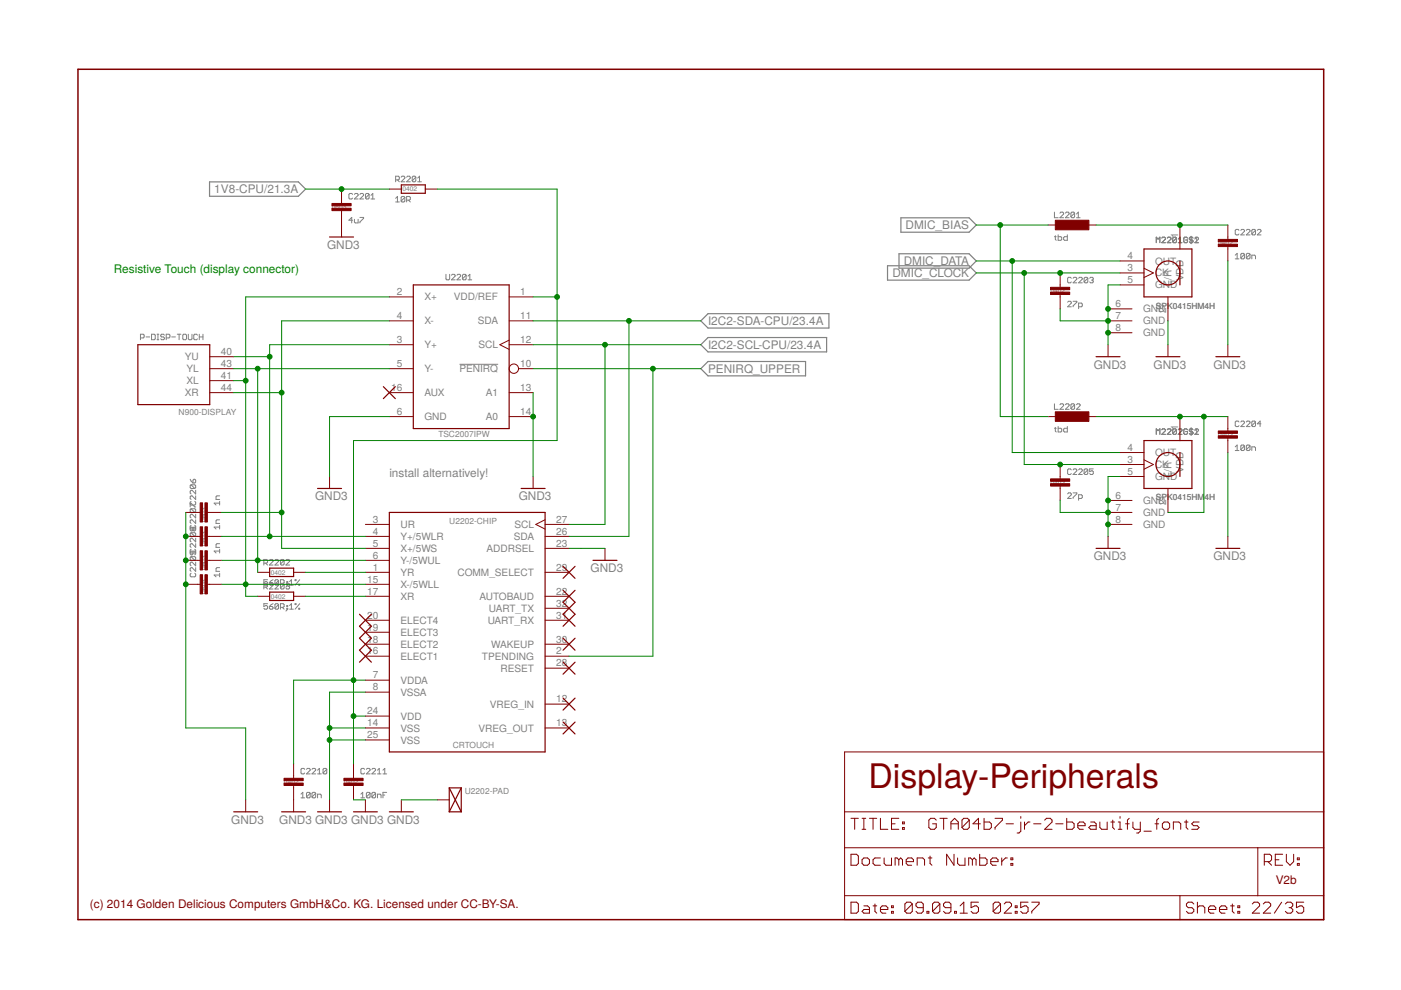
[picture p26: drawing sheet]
<svg xmlns="http://www.w3.org/2000/svg" width="297mm" height="210mm" viewBox="0 0 297 210" stroke-linecap="round" stroke-linejoin="round" font-family="sans-serif">
<defs><g id="words">
<text font-size="7.2" fill="#800000" x="184.1" y="167.1">Display-Peripherals</text>
<g font-size="2.5" fill="#808080">
<text x="45.4" y="41">1V8-CPU/21.3A</text>
<text x="69.4" y="52.8">GND3</text>
<text x="192" y="48.6">DMIC_BIAS</text>
<text x="189.2" y="58.8">DMIC_CLOCK</text>
<text x="191.6" y="56.2">DMIC_DATA</text>
<text x="150.1" y="68.9">I2C2-SDA-CPU/23.4A</text>
<text x="150.1" y="74">I2C2-SCL-CPU/23.4A</text>
<text x="150.1" y="79.1">PENIRQ_UPPER</text>
<text x="231.9" y="78.2">GND3</text>
<text x="244.6" y="78.2">GND3</text>
<text x="257.3" y="78.2">GND3</text>
<text x="82.6" y="101">install alternatively!</text>
<text x="66.8" y="106.1">GND3</text>
<text x="110" y="106.1">GND3</text>
<text x="231.9" y="118.8">GND3</text>
<text x="257.3" y="118.8">GND3</text>
<text x="125.2" y="121.3">GND3</text>
<text x="49" y="174.7">GND3</text>
<text x="59.2" y="174.7">GND3 GND3 GND3 GND3</text>
</g>
<text font-size="2.5" fill="#008000" x="24.1" y="57.9">Resistive Touch (display connector)</text>
<g font-size="2.5" fill="#800000">
<text x="270.5" y="187.4">V2b</text>
<text x="19.1" y="192.4">(c) 2014 Golden Delicious Computers GmbH&amp;Co. KG. Licensed under CC-BY-SA.</text>
</g>
<g font-size="2.1" fill="#808080">
<text x="249.8" y="50.4" transform="rotate(-90 249.8 50.4)">1</text>
<text x="239" y="55">4</text>
<text x="239" y="57.5">3</text>
<text x="244.9" y="56.1">OUT</text>
<text x="244.9" y="58.6">CK</text>
<text x="250.9" y="59.6" transform="rotate(-90 250.9 59.6)">VDD</text>
<text x="84.1" y="62.6">2</text>
<text x="90" y="63.7">X+</text>
<text x="96.2" y="63.7">VDD/REF</text>
<text x="110.3" y="62.6">1</text>
<text x="236.5" y="65.1">6</text>
<text x="239" y="60">5</text>
<text x="244.9" y="61.2">GND</text>
<text x="248.4" y="60.6" transform="rotate(-90 248.4 60.6)">L/R</text>
<text x="84.1" y="67.7">4</text>
<text x="90" y="68.8">X-</text>
<text x="101.3" y="68.8">SDA</text>
<text x="110.3" y="67.7">11</text>
<text x="236.5" y="67.7">7</text>
<text x="236.5" y="70.2">8</text>
<text x="242.3" y="66.2">GND</text>
<text x="242.3" y="68.8">GND</text>
<text x="242.3" y="71.3">GND</text>
<text x="247.3" y="66.5" transform="rotate(-90 247.3 66.5)">2</text>
<text x="39.2" y="76.4">YU</text>
<text x="46.8" y="77.8">43</text>
<text x="46.8" y="75.3">40</text>
<text x="84.1" y="72.7">3</text>
<text x="84.1" y="77.8">5</text>
<text x="90" y="73.9">Y+</text>
<text x="101.5" y="73.9">SCL</text>
<text x="110.3" y="72.7">12</text>
<text x="110.3" y="77.8">10</text>
<text x="39.5" y="81.5">XL</text>
<text x="39.5" y="78.9">YL</text>
<text x="46.8" y="80.4">41</text>
<text x="46.8" y="82.9">44</text>
<text x="82.9" y="82.9">16</text>
<text x="90" y="78.9">Y-</text>
<text x="97.4" y="78.9">PENIRQ</text>
<text x="110.3" y="82.9">13</text>
<text x="39.2" y="84">XR</text>
<text x="84.1" y="88">6</text>
<text x="90" y="84">AUX</text>
<text x="90" y="89.1">GND</text>
<text x="103" y="84">A1</text>
<text x="103" y="89.1">A0</text>
<text x="110.3" y="88">14</text>
<text x="239" y="95.6">4</text>
<text x="249.8" y="91.1" transform="rotate(-90 249.8 91.1)">1</text>
<text x="239" y="100.7">5</text>
<text x="239" y="98.1">3</text>
<text x="244.9" y="101.8">GND</text>
<text x="244.9" y="96.7">OUT</text>
<text x="244.9" y="99.3">CK</text>
<text x="248.4" y="101.2" transform="rotate(-90 248.4 101.2)">L/R</text>
<text x="250.9" y="100.3" transform="rotate(-90 250.9 100.3)">VDD</text>
<text x="236.5" y="105.8">6</text>
<text x="242.3" y="106.9">GND</text>
<text x="247.3" y="107.1" transform="rotate(-90 247.3 107.1)">2</text>
<text x="79" y="110.8">3</text>
<text x="79" y="113.4">4</text>
<text x="84.9" y="112">UR</text>
<text x="109.1" y="112">SCL</text>
<text x="117.9" y="113.4">26</text>
<text x="117.9" y="110.8">27</text>
<text x="236.5" y="108.3">7</text>
<text x="236.5" y="110.8">8</text>
<text x="242.3" y="109.4">GND</text>
<text x="242.3" y="112">GND</text>
<text x="79" y="118.5">6</text>
<text x="79" y="115.9">5</text>
<text x="84.9" y="114.5">Y+/5WLR</text>
<text x="84.9" y="119.6">Y-/5WUL</text>
<text x="84.9" y="117">X+/5WS</text>
<text x="103.2" y="117">ADDRSEL</text>
<text x="108.9" y="114.5">SDA</text>
<text x="117.9" y="115.9">23</text>
<text x="77.9" y="123.5">15</text>
<text x="79" y="121">1</text>
<text x="84.9" y="124.6">X-/5WLL</text>
<text x="84.9" y="122.1">YR</text>
<text x="97" y="122.1">COMM_SELECT</text>
<text x="117.9" y="121">29</text>
<text x="77.9" y="126.1">17</text>
<text x="77.9" y="131.1">20</text>
<text x="84.9" y="127.2">XR</text>
<text x="101.6" y="127.2">AUTOBAUD</text>
<text x="103.6" y="129.7">UART_TX</text>
<text x="117.9" y="126.1">22</text>
<text x="117.9" y="128.6">32</text>
<text x="117.9" y="131.1">31</text>
<text x="77.9" y="133.7">19</text>
<text x="77.9" y="136.2">18</text>
<text x="84.9" y="132.3">ELECT4</text>
<text x="84.9" y="134.8">ELECT3</text>
<text x="84.9" y="137.3">ELECT2</text>
<text x="103.4" y="132.3">UART_RX</text>
<text x="104.1" y="137.3">WAKEUP</text>
<text x="117.9" y="136.2">30</text>
<text x="77.9" y="138.8">16</text>
<text x="79" y="143.8">7</text>
<text x="84.9" y="139.9">ELECT1</text>
<text x="102.2" y="139.9">TPENDING</text>
<text x="106.1" y="142.4">RESET</text>
<text x="117.9" y="141.3">28</text>
<text x="117.9" y="138.8">2</text>
<text x="79" y="146.4">8</text>
<text x="84.9" y="145">VDDA</text>
<text x="84.9" y="147.5">VSSA</text>
<text x="117.9" y="148.9">12</text>
<text x="77.9" y="154">14</text>
<text x="77.9" y="151.5">24</text>
<text x="84.9" y="155.1">VSS</text>
<text x="84.9" y="152.6">VDD</text>
<text x="101.5" y="155.1">VREG_OUT</text>
<text x="103.9" y="150">VREG_IN</text>
<text x="117.9" y="154">13</text>
<text x="77.9" y="156.5">25</text>
<text x="84.9" y="157.7">VSS</text>
</g>
<g font-size="1.8" fill="#808080">
<text x="245.1" y="65.5">SPK0415HM4H</text>
<text x="37.9" y="88.1">N900-DISPLAY</text>
<text x="93" y="92.7">TSC2007IPW</text>
<text x="245.1" y="106.1">SPK0415HM</text>
<text x="255.4" y="106.1">4H</text>
<text x="95.3" y="111.2">U2202-CHIP</text>
<text x="96" y="158.7">CRTOUCH</text>
<text x="98.6" y="168.3">U2202-PAD</text>
</g>
<g font-size="1.4" fill="#808080">
<text x="85.4" y="40.6">0402</text>
<text x="70.4" y="44.4">0603</text>
<text x="258.3" y="52">0402</text>
<text x="222.7" y="62.2">0402</text>
<text x="258.3" y="92.7">0402</text>
<text x="222.7" y="102.8">0402</text>
<text x="43.7" y="110.7" transform="rotate(-90 43.7 110.7)">0603</text>
<text x="43.7" y="115.8" transform="rotate(-90 43.7 115.8)">0603</text>
<text x="43.7" y="125.9" transform="rotate(-90 43.7 125.9)">0603</text>
<text x="43.7" y="120.8" transform="rotate(-90 43.7 120.8)">0603</text>
<text x="57.4" y="121.9">0402</text>
<text x="57.4" y="126.9">0402</text>
<text x="60.2" y="166.3">0402</text>
<text x="72.9" y="166.3">0402</text>
</g>
</g></defs>
<g fill="none" stroke="#808080" stroke-width=".21">
<path d="M83.9 38.1h.6l.2-.1v-.4l-.2-.2h-.6v1.1M84.3 38.1l.4 .4M85 37.6l.2-.2h.4l.2 .2v.2l-.8 .7h.8M86.2 37.6l.2-.2h.4l.2 .2v.2l-.8 .7h.8M88.2 37.6l-.2-.2h-.4l-.2 .2v.7M88.2 37.6v.7l-.2 .2h-.4l-.2-.2M88.2 37.6l-.8 .7M88.6 38.5h.7M88.6 37.8l.3-.4v1.1M74.8 46.7h-.8l.6-.6v1.2M74.8 41.2l-.2-.2h-.4l-.2 .2v.8l.2 .2h.4l.2-.2M75.1 46.5v.6l.2 .2h.6v-.8"/>
<path d="M75.1 41.2l.2-.2h.4l.2 .2v.2l-.8 .8h.8M76.3 46.1h.8v.2l-.8 .8v.2M76.3 41.2l.2-.2h.4l.2 .2v.2l-.8 .8h.8M78.3 41.2l-.2-.2h-.4l-.2 .2v.8M78.3 41.2v.8l-.2 .2h-.4l-.2-.2M78.3 41.2l-.8 .8M78.7 42.2h.7M78.7 41.4l.3-.4v1.2M83.9 42.1l.4-.4v1.1M83.9 42.8h.8M85.8 41.8v.8l-.2 .2h-.4l-.2-.2M85.8 41.8l-.2-.1h-.4l-.2 .1v.8"/>
<path d="M85.8 41.8l-.8 .8M86.2 42.4h.6l.2-.2v-.4l-.2-.1h-.6v1.1M86.6 42.4l.4 .4M94.6 58.2v.9l.1 .2h.4l.2-.2v-.9M95.7 58.4l.2-.2h.4l.2 .2v.1l-.8 .8h.8M96.9 58.4l.2-.2h.4l.2 .2v.1l-.8 .8h.8M98.8 58.4v.7l-.2 .2h-.3l-.3-.2M98.8 58.4l-.2-.2h-.3l-.3 .2v.7M98.8 58.4l-.8 .7M99.2 59.3h.8M99.2 58.5l.4-.3v1.1M223.6 50.2h.3"/>
<path d="M223.6 45v1.2h.7M223.8 50v.8l.1 .1M224.3 49.8v1.1h.6l.2-.1v-.4l-.2-.2h-.6M224.7 45.2l.2-.2h.4l.2 .2v.2l-.8 .8h.8M225.9 45.2l.2-.2h.4l.2 .2v.2l-.8 .8h.8M226.3 49.8v1.1h-.6l-.2-.1v-.4l.2-.2h.6M227.1 59l-.2-.2h-.4l-.1 .2v.8l.1 .2h.4l.2-.2M227.5 59l.2-.2h.4l.2 .2v.2l-.8 .8h.8M227.8 45.2v.8l-.2 .2h-.3l-.2-.2M227.8 45.2l-.2-.2h-.3l-.2 .2v.8M227.8 45.2l-.7 .8M228.2 46.2h.8"/>
<path d="M228.2 45.4l.4-.4v1.2M228.7 59l.2-.2h.4l.2 .2v.2l-.8 .8h.8M230.6 59v.8l-.2 .2h-.3l-.3-.2M230.6 59l-.2-.2h-.3l-.3 .2v.8M230.6 59l-.8 .8M231 59l.2-.2h.4l.2 .2-.2 .4M231.4 59.4h.2M231.6 59.4l.2 .2-.2 .4h-.4l-.2-.2M245.2 51.5v-1.2l.3 .4 .4-.4v1.2M246.3 50.5l.2-.2h.4l.2 .2v.2l-.8 .8h.8M247.5 50.5l.2-.2h.4l.2 .2v.2l-.8 .8h.8M249.4 50.5v.8l-.2 .2h-.4l-.2-.2"/>
<path d="M249.4 50.5l-.2-.2h-.4l-.2 .2v.8M249.4 50.5l-.8 .8M249.8 51.5h.8M249.8 50.7l.4-.4v1.2M251.8 50.5l-.2-.2h-.4l-.2 .2v.8l.2 .2h.4l.2-.2v-.4h-.4M252.5 50.1v1.6M252.9 50.5l-.1-.2h-.5l-.1 .4 .1 .2h.5l.1 .4-.1 .2h-.5l-.1-.2M253.3 50.5l.2-.2h.4l.2 .2v.2l-.8 .8h.8M253.3 50.7l.4-.4v1.2M261.9 54.1l.4-.4v1.2M261.9 54.9h.8M262.7 48.8l-.2-.2h-.4l-.2 .2v.8l.2 .2h.4l.2-.2"/>
<path d="M263.1 48.8l.2-.2h.4l.1 .2v.2l-.7 .8h.7M263.8 53.9v.8l-.1 .2h-.4l-.2-.2M263.8 53.9l-.1-.2h-.4l-.2 .2v.8M263.8 53.9l-.7 .8M264.2 48.8l.2-.2h.4l.2 .2v.2l-.8 .8h.8M265 53.9v.8l-.2 .2h-.4l-.2-.2M265 53.9l-.2-.2h-.4l-.2 .2v.8M265 53.9l-.8 .8M265.4 54.9v-.8h.6l.2 .2v.6M266.2 48.8l-.2-.2h-.4l-.2 .2v.8M266.2 48.8v.8l-.2 .2h-.4l-.2-.2M266.2 48.8l-.8 .8"/>
<path d="M266.6 48.8l.2-.2h.4l.2 .2v.2l-.8 .8h.8M29.8 71.6h.6l.2-.2v-.3l-.2-.2h-.6v1.1M31 71.4h.7M32.1 70.9h.6l.2 .2v.7l-.2 .2h-.6zM33.3 70.9h.4M33.3 72h.4M33.5 70.9v1.1M34.9 71.1l-.3-.2h-.3l-.2 .2 .2 .3h.3l.3 .2-.3 .4h-.3l-.2-.2M35.2 71.6h.6l.2-.2v-.3l-.2-.2h-.6v1.1M36.4 71.4h.8M37.6 70.9h.8M38 70.9v1.1"/>
<path d="M38.8 71.1l.1-.2h.4l.2 .2v.7l-.2 .2h-.4l-.1-.2zM39.9 70.9v.9l.2 .2h.4l.2-.2v-.9M41.9 71.1l-.2-.2h-.4l-.2 .2v.7l.2 .2h.4l.2-.2M42.2 71.4h.8M42.2 70.9v1.1M43 70.9v1.1M97.4 77.2h8.2M226.4 64.1l.1-.2h.4l.2 .2v.2l-.7 .7h.7M227.5 63.9h.8v.2l-.8 .8v.1M228.7 65h.6l.2-.1v-.4l-.2-.2h-.6v1.1M223.6 90.8h.3M223.6 85.6v1.2h.7"/>
<path d="M223.8 90.6v.8l.1 .2M224.3 90.4v1.2h.6l.2-.2v-.4l-.2-.2h-.6M224.7 85.8l.2-.2h.4l.2 .2v.2l-.8 .8h.8M225.9 85.8l.2-.2h.4l.2 .2v.2l-.8 .8h.8M226.3 90.4v1.2h-.6l-.2-.2v-.4l.2-.2h.6M227.1 99.6l-.2-.2h-.4l-.1 .2v.8l.1 .2h.4l.2-.2M227.5 99.6l.2-.2h.4l.2 .2v.2l-.8 .8h.8M227.8 85.8l-.2-.2h-.3l-.2 .2v.8M227.8 85.8v.8l-.2 .2h-.3l-.2-.2M227.8 85.8l-.7 .8M228.2 85.8l.2-.2h.4l.2 .2v.2l-.8 .8h.8M228.7 99.6l.2-.2h.4l.2 .2v.2l-.8 .8h.8"/>
<path d="M230.6 99.6l-.2-.2h-.3l-.3 .2v.8M230.6 99.6v.8l-.2 .2h-.3l-.3-.2M230.6 99.6l-.8 .8M231.8 99.4h-.8v.6l.4-.2 .4 .2v.4l-.2 .2h-.4l-.2-.2M245.2 92.1v-1.2l.3 .4 .4-.4v1.2M246.3 91.1l.2-.2h.4l.2 .2v.2l-.8 .8h.8M247.5 91.1l.2-.2h.4l.2 .2v.2l-.8 .8h.8M249.4 91.1l-.2-.2h-.4l-.2 .2v.8M249.4 91.1v.8l-.2 .2h-.4l-.2-.2M249.4 91.1l-.8 .8M249.8 91.1l.2-.2h.4l.2 .2v.2l-.8 .8h.8M251.8 91.1l-.2-.2h-.4l-.2 .2v.8l.2 .2h.4l.2-.2v-.4h-.4"/>
<path d="M252.5 90.7v1.6M252.9 91.1l-.1-.2h-.5l-.1 .4 .1 .2h.5l.1 .4-.1 .2h-.5l-.1-.2M253.3 91.3l.4-.4v1.2M253.3 91.1l.2-.2h.4l.2 .2v.2l-.8 .8h.8M261.9 94.7l.4-.3v1.1M261.9 95.5h.8M262.7 89.5l-.2-.2h-.4l-.2 .2v.8l.2 .1h.4l.2-.1M263.1 89.5l.2-.2h.4l.1 .2v.2l-.7 .7h.7M263.8 94.6l-.1-.2h-.4l-.2 .2v.7M263.8 94.6v.7l-.1 .2h-.4l-.2-.2M263.8 94.6l-.7 .7M264.2 89.5l.2-.2h.4l.2 .2v.2l-.8 .7h.8"/>
<path d="M265 94.6l-.2-.2h-.4l-.2 .2v.7M265 94.6v.7l-.2 .2h-.4l-.2-.2M265 94.6l-.8 .7M265.4 95.5v-.8h.6l.2 .2v.6M266.2 89.5l-.2-.2h-.4l-.2 .2v.8M266.2 89.5v.8l-.2 .1h-.4l-.2-.1M266.2 89.5l-.8 .8M267.4 89.9h-.8l.6-.6v1.1M40.3 106.7h.2l.8 .8h.2M40.3 112l.2-.2 .4 .2 .4-.2 .2 .2-.2 .2h-.8zM40.3 117l.2-.1h.8l.2 .1-.2 .2h-.8zM40.3 101.6l.6 .8"/>
<path d="M40.5 112.9h.8l.2 .2v.4l-.2 .2M40.5 111.4l-.2 .2v.8l.2 .2 .4-.2M40.5 102.8l-.2 .2v.4l.2 .2h.8M40.5 106.3l-.2 .2v1M40.5 107.9l-.2 .2v.4l.2 .1h.8M40.5 112.9l-.2 .2v.4l.2 .2h.8M40.5 116.5l-.2 .1v.8l.2 .2 .4-.2v-.5M40.5 118l-.2 .2v.4l.2 .2h.8M40.5 102.8h.8l.2 .2v.4l-.2 .2M40.5 107.9h.8l.2 .2v.4l-.2 .1M40.5 118h.8l.2 .2v.4l-.2 .2M40.5 107.9l.8 .7"/>
<path d="M40.5 112.9l.8 .8M40.5 118l.8 .8M40.5 102.8l.8 .8M40.9 101.8l.2-.2 .4 .2v.4l-.2 .2h-.4zM40.9 112v.4M41.3 106.3l.2 .2v.4l-.2 .2h-.8l-.2-.2M41.3 111.4l.2 .2v.8l-.2 .2-.4-.2M41.3 116.5l.2 .1v.8l-.2 .2M41.5 110.2v.8l-.8-.8-.4 .2v.4l.2 .2M41.5 115.3v.8l-.8-.8-.4 .2v.4l.2 .2M41.5 105.1v.8l-.8-.8-.4 .2v.4l.2 .2M41.5 103.9v.8l-.8-.8-.4 .3v.3l.2 .2"/>
<path d="M41.5 109v.8l-.8-.8-.4 .2v.4l.2 .2M41.5 114.1v.8l-.8-.8-.4 .2v.4l.2 .2M41.5 119.2v.8l-.8-.8-.4 .2v.4l.2 .2M46.6 111.8h-1.2l.4 .4M46.6 106.3v.8M46.6 111.4v.8M46.6 116.5v.7M46.6 110.2h-.6l-.2 .2v.6h.8M46.6 105.1h-.6l-.2 .2v.6h.8M46.6 115.3h-.6l-.2 .2v.6h.8M46.6 116.8h-1.2l.4 .4M46.6 106.7h-1.2l.4 .4"/>
<path d="M55.9 119.4h.6l.2-.2v-.4l-.2-.2h-.6v1.2M56.3 119.4l.4 .4M57.1 118.8l.2-.2h.4l.2 .2v.2l-.8 .8h.8M58.3 118.8l.2-.2h.4l.2 .2v.2l-.8 .8h.8M60.2 118.8l-.2-.2h-.4l-.1 .2v.8M60.2 118.8v.8l-.2 .2h-.4l-.1-.2M60.2 118.8l-.7 .8M60.6 118.8l.2-.2h.4l.2 .2v.2l-.8 .8h.8M226.4 104.7l.1-.2h.4l.2 .2v.2l-.7 .8h.7M227.5 104.5h.8v.2l-.8 .8v.2M228.7 105.7h.6l.2-.2v-.4l-.2-.2h-.6v1.2M40.5 121.5l-.2 .2v.4l.2 .2h.8l.2-.2v-.4l-.2-.2"/>
<path d="M41.5 120.4v.7l-.8-.7-.4 .2v.3l.2 .2M46.6 121.5v.8M46.6 120.4h-.6l-.2 .2v.5h.8M46.6 121.9h-1.2l.4 .4M55.9 123.9l.2 .2h.4l.2-.2M56.3 124.5l.4 .4M56.7 122.9h-.8v.6l.4-.2 .4 .2v.8l-.2 .2h-.6M56.7 123.9l-.2-.2h-.6v1.2M56.7 128h-.8v.6l.4-.2 .4 .2v.4l-.2 .2h-.4l-.2-.2M57.1 123.5v.4l.2 .2h.4l.2-.2M57.1 128.6h.6l.2 .4-.2 .2h-.4l-.2-.2zM57.1 123.5h.6l.2 .2v.4l-.8 .8h.8"/>
<path d="M57.1 123.9l.2-.2h.4l.2 .2M57.9 122.9l-.8 .6M57.9 128l-.8 .6M58.3 123.9l.2 .2h.4l.2-.2M58.3 123.9l.2-.2h.4l.2 .2M59.1 123.1l-.2-.2h-.4l-.2 .2v.8M59.1 128.2l-.2-.2h-.4l-.2 .2v.8M59.1 123.1v1l-.8 .8h.8M59.1 128.2v.8l-.2 .2h-.4l-.2-.2M59.1 123.1l-.8 .8M59.1 128.2l-.8 .8M59.5 128.8h.5l.2-.2v-.4l-.2-.2h-.5v1.2"/>
<path d="M59.5 123.7h.5M59.6 123.7l-.1 .2M59.8 123.7l.4 .4M59.8 128.8l.4 .4M60 123.7l.2-.2v-.4l-.2-.2h-.5v1.8M60 123.7l.2 .2M60.2 123.9v.8l-.2 .2h-.4l-.1-.2M60.2 123.9l-.7 .8M60.6 123.9l.2-.2h.4l.2 .4M60.8 123.3h.2v.2h-.2zM60.8 123.9h.2v.2h-.2zM60.8 128.4h.2v.2h-.2z"/>
<path d="M60.8 129h.2v.2h-.2zM61 124.1l-.4 .4M61 129.2l-.4 .4M61 124.3h.2M61.2 124.3l.2 .2-.2 .4h-.4l-.2-.2M61.4 124.1h.8M61.4 123.3l.4-.4v1.2M61.4 128.4l.4-.4v1.2M61.4 129.2h.8M61.4 124.1l-.2 .2M62.6 122.9h.2v.2h-.2zM62.6 128h.2v.2h-.2z"/>
<path d="M63.4 123.9h.1v.2h-.1zM63.4 129h.1v.2h-.1zM63.5 122.9l-.9 1.2M63.5 128l-.9 1.2M63.8 169.2h.8M63.8 168.4l.4-.4v1.2M64.6 163.1l-.2-.2h-.4l-.2 .2v.8l.2 .2h.4l.2-.2M65 163.1l.2-.2h.4l.2 .2v.2l-.8 .8h.8M65.8 168.2v.8l-.2 .2h-.4l-.2-.2M65.8 168.2l-.2-.2h-.4l-.2 .2v.8M65.8 168.2l-.8 .8M66.1 163.1l.3-.2h.3l.2 .2v.2l-.8 .8h.8"/>
<path d="M66.9 168.2v.8l-.2 .2h-.3l-.3-.2M66.9 168.2l-.2-.2h-.3l-.3 .2v.8M66.9 168.2l-.8 .8M67.3 169.2v-.8h.6l.2 .2v.6M67.3 164.1h.8M67.3 163.3l.4-.4v1.2M69.3 163.1v.8l-.2 .2h-.4l-.2-.2M69.3 163.1l-.2-.2h-.4l-.2 .2v.8M69.3 163.1l-.8 .8M76.5 168.4l.4-.4v1.2M76.5 169.2h.8M77.3 163.1l-.2-.2h-.4l-.2 .2v.8l.2 .2h.4l.2-.2"/>
<path d="M77.7 163.1l.2-.2h.4l.2 .2v.2l-.8 .8h.8M78.5 168.2v.8l-.2 .2h-.4l-.2-.2M78.5 168.2l-.2-.2h-.4l-.2 .2v.8M78.5 168.2l-.8 .8M78.8 163.1l.3-.2h.3l.2 .2v.2l-.8 .8h.8M79.6 168.2v.8l-.2 .2h-.3l-.3-.2M79.6 168.2l-.2-.2h-.3l-.3 .2v.8M79.6 168.2l-.8 .8M80 169.2v-.8h.6l.2 .2v.6M80 164.1h.8M80 163.3l.4-.4v1.2M81.2 168.6h.4"/>
<path d="M81.2 164.1h.8M81.2 163.3l.4-.4v1.2M82 168h-.8v1.2"/>
</g>
<path d="M44.4 38.6h18.9l1.5 1.5-1.5 1.5h-18.9zM188.2 56.3h17.3l1.5 1.6-1.5 1.5h-17.3zM190.6 53.8h14.9l1.5 1.5-1.5 1.6h-14.9zM191 46.2h14.5l1.5 1.5-1.5 1.5h-14.5zM148.6 78.2l1.5-1.6h20.7v3.1h-20.7zM148.6 68l1.5-1.5h25.6v3.1h-25.6zM148.6 73.1l1.5-1.5h25.2v3h-25.2z" fill="none" stroke="#808080" stroke-width=".25"/>
<path d="M16.5 14.7h264.1v180.3h-264.1z" fill="none" stroke="#800000" stroke-width=".32"/>
<g fill="none" stroke="#800000" stroke-width=".21">
<path d="M72.4 40.1v3M72.4 44.7v5.5M82.5 40.1h2.6M90.2 40.1h2.5M222.2 47.7h2.6M224.8 57.9v3M229.8 47.7h2.6M237.5 55.3h5M237.5 57.9h5M242.5 56.9l2 1-2 .9M250.2 47.7v5.1M260.3 47.7v3.1"/>
<path d="M260.3 52.3v3M44.5 78.2h5.1M44.5 75.6h5.1M82.5 62.9h5.1M82.5 68h5.1M82.5 73.1h5.1M82.5 78.2h5.1M107.9 62.9h5.1M107.9 68h5.1M107.9 73.1h5.1M107.9 72.1l-1.9 1 1.9 1M109.9 78.2h3.1"/>
<path d="M224.8 62.4v3.1M234.9 68h5.1M234.9 73.1v2.5M234.9 65.5h5.1M234.9 70.5h5.1M237.5 60.4h5M247.6 62.9v5.1M247.6 73.1v2.5M260.3 73.1v2.5M44.5 83.2h5.1M44.5 80.7h5.1M82.5 83.2h5.1"/>
<path d="M82.5 88.3h5.1M107.9 83.2h5.1M107.9 88.3h5.1M222.2 88.3h2.6M224.8 98.5v3M229.8 88.3h2.6M237.5 95.9h5M237.5 98.5h5M242.5 97.5l2 1-2 1M250.2 88.3v5.1M260.3 88.3v3.1M260.3 92.9v3"/>
<path d="M39.4 113.7h3M39.4 118.8h3M39.4 108.6h3M44 113.7h3M44 118.8h3M44 108.6h3M69.9 101v2.6M77.5 111.2h5M77.5 113.7h5M77.5 118.8h5M77.5 116.3h5M113 101v2.6"/>
<path d="M115.6 111.2h5M115.6 113.7h5M115.6 116.3h5M115.6 110.2l-2 1 2 1M128.3 116.3v2.5M224.8 103.1v3M234.9 111.2h5.1M234.9 108.6h5.1M234.9 113.7v2.6M234.9 106.1h5.1M237.5 101h5M247.6 103.6v5"/>
<path d="M260.3 113.7v2.6M39.4 123.9h3M44 123.9h3M54.6 126.4h2.6M54.6 121.3h2.6M62.3 126.4h2.5M62.3 121.3h2.5M77.5 123.9h5M77.5 126.4h5M77.5 121.3h5M77.5 131.5h5M77.5 134h5"/>
<path d="M77.5 136.6h5M77.5 139.1h5M115.6 126.4h5M115.6 121.3h5M115.6 131.5h5M115.6 136.6h5M115.6 139.1h5M115.6 129h5M77.5 144.2h5M77.5 146.7h5M77.5 154.3h5M77.5 151.8h5"/>
<path d="M77.5 156.9h5M115.6 154.3h5M115.6 149.3h5M115.6 141.7h5M179.1 159.4h101.5v35.6h-101.5zM52.1 169.6v2.5M62.3 162v3M62.3 166.5v5.6M69.9 169.6v2.5M75 162v3M75 166.5v3.1M77.5 169.6v2.5"/>
<path d="M85.1 169.6v2.5M92.7 169.6h2.5M179.1 179.7h101.5M179.1 172.1h101.5M180.4 173.5h1.6M181.2 173.5v2.3M182.8 173.5h.8M182.8 175.8h.8M183.2 173.5v2.3M184.3 173.5h1.6M185.1 173.5v2.3M186.7 173.5v2.3h1.5"/>
<path d="M189 174.7h.8M190.6 173.5h-1.6v2.3h1.6M191.3 175.5h.4v.3h-.4zM191.3 174.3h.4v.4h-.4zM198.5 173.9l-.4-.4h-.8l-.4 .4v1.6l.4 .3h.8l.4-.3v-.8h-.8M199.3 173.5h1.5M200.1 173.5v2.3M201.6 175.8v-1.5l.8-.8 .8 .8v1.5M201.6 174.7h1.6M205.5 173.9l-.4-.4h-.8l-.3 .4v1.6M205.5 173.9v1.6l-.4 .3h-.8l-.3-.3M205.5 173.9l-1.5 1.6"/>
<path d="M207.9 174.7h-1.6l1.2-1.2v2.3M208.6 173.5v2.3h1.2l.4-.3v-.8l-.4-.4h-1.2M211 173.5h1.5v.4l-1.5 1.6v.3M213.3 174.7h1.6M216.4 173.1v.4M216.4 174.3v1.9l-.4 .4h-.4M217.2 174.3v1.5M218.4 174.3h-.4l-.8 .8M219.2 174.7h1.5M221.5 173.9l.4-.4h.8l.4 .4v.4l-1.6 1.5h1.6M223.8 174.7h1.6M226.2 173.5v2.3h1.1l.4-.3v-.8l-.4-.4h-1.1"/>
<path d="M228.5 175.1h1.6v-.4l-.4-.4h-.8l-.4 .4v.8l.4 .3h.8M231.2 174.3h.8l.4 .4v1.1h-1.2l-.4-.3 .4-.4h1.2M233.2 174.3v1.2l.4 .3h1.1v-1.5M235.5 174.3h.8M235.9 173.9v1.6l.4 .3M237.1 175.8h.8M237.1 174.3h.4v1.5M237.5 173.1v.4M238.6 174.7h.8M239.4 173.5l-.4 .4v1.9M240.2 174.3v1.2l.4 .3h1.2M241.8 174.3v1.9l-.4 .4h-.4"/>
<path d="M242.5 176.2h1.6M244.9 174.7h.8M245.7 173.5l-.4 .4v1.9M246.4 174.7l.4-.4h.8l.4 .4v.8l-.4 .3h-.8l-.4-.3zM248.8 175.8v-1.5h1.1l.4 .4v1.1M251.1 174.3h.8M251.5 173.9v1.6l.4 .3M254.2 174.3h-1.1l-.4 .4 .4 .4h.8l.3 .4-.3 .3h-1.2M266.7 179.7v10.2M179.1 189.9h101.5M180.4 181.1h1.2l.4 .4v1.6l-.4 .4h-1.2zM180.4 191.3h1.2l.4 .4v1.5l-.4 .4h-1.2z"/>
<path d="M182.8 182.3l.4-.4h.7l.4 .4v.8l-.4 .4h-.7l-.4-.4zM183.2 192.1h.7l.4 .3v1.2h-1.1l-.4-.4 .4-.4h1.1M185.1 192.1h.8M185.5 191.7v1.5l.4 .4M186.7 192.8h1.5v-.4l-.4-.3h-.8l-.3 .3v.8l.3 .4h.8M186.7 181.9h-1.2l-.4 .4v.8l.4 .4h1.2M187.5 181.9v1.2l.3 .4h1.2v-1.6M189 193.2h.4v.4h-.4zM189 192.1h.4v.3h-.4zM190.6 182.3l-.4-.4h-.4v1.6M190.6 182.3l.4-.4 .3 .4v1.2M190.6 182.3v1.2"/>
<path d="M192.1 182.7h1.6v-.4l-.4-.4h-.8l-.4 .4v.8l.4 .4h.8M193.4 191.7v1.5l-.4 .4h-.7l-.4-.4M193.4 191.7l-.4-.4h-.7l-.4 .4v1.5M193.4 191.7l-1.5 1.5M194.5 183.5v-1.6h1.1l.4 .4v1.2M195.7 192.4h-1.1l-.4-.3v-.4l.4-.4h.8l.3 .4v1.5l-.3 .4h-.8l-.4-.4M196.5 193.2h.4v.4h-.4zM196.8 181.9h.8M197.2 181.5v1.6l.4 .4M199.3 191.7v1.5l-.4 .4h-.8l-.4-.4M199.3 191.7l-.4-.4h-.8l-.4 .4v1.5M199.3 191.7l-1.6 1.5"/>
<path d="M201.6 192.4h-1.2l-.4-.3v-.4l.4-.4h.8l.4 .4v1.5l-.4 .4h-.8l-.4-.4M202.3 181.1v2.4l-1.6-2.4v2.4M202.4 193.2h.4v.4h-.4zM203 181.9v1.2l.4 .4h1.2v-1.6M203.6 193.6h1.5M203.6 192.1l.7-.8v2.3M206.2 182.3l-.4-.4h-.4v1.6M206.2 182.3v1.2M206.2 182.3l.3-.4 .4 .4v1.2M207.5 191.3h-1.6v1.1l.8-.3h.4l.4 .3v.8l-.4 .4h-.8l-.4-.4M207.7 181.1v2.4h1.2l.4-.4v-.8l-.4-.4h-1.2M210.1 182.7h1.5v-.4l-.4-.4h-.8l-.3 .4v.8l.3 .4h.8"/>
<path d="M212.1 191.7v1.5l-.4 .4h-.7l-.4-.4M212.1 191.7l-.4-.4h-.7l-.4 .4v1.5M212.1 191.7l-1.5 1.5M212.4 181.9v1.6M212.9 191.7l.4-.4h.8l.4 .4v.4l-1.6 1.5h1.6M213.6 181.9h-.4l-.8 .8M214.3 183.1h.4v.4h-.4zM214.3 181.9h.4v.4h-.4zM215.2 193.2h.4v.4h-.4zM215.2 192.1h.4v.3h-.4zM218 191.3h-1.6v1.1l.8-.3h.4l.4 .3v.8l-.4 .4h-.8l-.4-.4M218.8 191.3h1.5v.4l-1.5 1.5v.4"/>
<path d="M250.2 189.9v5.1M253.1 191.7l-.4-.4h-.8l-.4 .4v.4l.4 .3h.8l.4 .4v.4l-.4 .4h-.8l-.4-.4M253.9 192.4l.4-.3h.8l.3 .3v1.2M253.9 191.3v2.3M256.2 192.8h1.6v-.4l-.4-.3h-.8l-.4 .3v.8l.4 .4h.8M258.6 192.8h1.5v-.4l-.4-.3h-.7l-.4 .3v.8l.4 .4h.7M260.9 192.1h.8M261.3 191.7v1.5l.4 .4M262.4 193.2h.4v.4h-.4zM262.4 192.1h.4v.3h-.4zM265.5 191.7l.4-.4h.8l.4 .4v.4l-1.6 1.5h1.6M267.8 191.7l.4-.4h.8l.4 .4v.4l-1.6 1.5h1.6"/>
<path d="M268.1 182.7h1.1l.4-.4v-.8l-.4-.4h-1.1v2.4M268.8 182.7l.8 .8M270.4 182.3h.8M271.7 191.3l-1.5 2.3M271.9 181.1h-1.5v2.4h1.5M272.5 191.7l.4-.4h.8l.4 .4v.4l-.4 .3M272.7 181.1v1.6l.8 .8 .8-.8v-1.6M273.3 192.4h.4M273.7 192.4l.4 .4v.4l-.4 .4h-.8l-.4-.4M275.1 183.1h.4v.4h-.4zM275.1 181.9h.4v.4h-.4zM276.4 191.3h-1.5v1.1l.7-.3h.4l.4 .3v.8l-.4 .4h-.7l-.4-.4"/>
<circle cx="108.9" cy="78.2" r=".99"/>
</g>
<g fill="none" stroke="#800000" stroke-width=".25">
<path d="M85.1 39.2h5.1v1.8h-5.1zM69.9 50.2h5.1M242.5 52.8h10.2v10.1h-10.2zM250.2 55.3v5.1M29.2 73.1h15.3v12.7h-15.3zM87.6 60.4h20.3v30.5h-20.3zM232.4 75.6h5.1M245.1 75.6h5.1M257.8 75.6h5.1M81.3 82l2.5 2.5M83.8 82l-2.5 2.5M242.5 93.4h10.2v10.2h-10.2z"/>
<path d="M250.2 95.9v5.1M67.3 103.6h5.1M82.5 108.6h33.1v50.8h-33.1zM110.5 103.6h5.1M125.7 118.8h5.1M232.4 116.3h5.1M257.8 116.3h5.1M57.2 120.5h5.1v1.7h-5.1zM57.2 125.5h5.1v1.8h-5.1zM76.2 130.2l2.5 2.6-2.5 2.5 2.5 2.6-2.5 2.5M78.7 130.2l-2.5 2.6 2.5 2.5-2.5 2.6 2.5 2.5M119.4 120.1l2.5 2.5"/>
<path d="M119.4 125.2l2.5 2.5-2.5 2.5 2.5 2.6M119.4 135.3l2.5 2.6M121.9 120.1l-2.5 2.5M121.9 125.2l-2.5 2.5 2.5 2.5-2.5 2.6M121.9 135.3l-2.5 2.6M119.4 140.4l2.5 2.5M119.4 148l2.5 2.6M119.4 153.1l2.5 2.5M121.9 140.4l-2.5 2.5M121.9 148l-2.5 2.6M121.9 153.1l-2.5 2.5M49.6 172.1h5"/>
<path d="M59.7 172.1h5.1M67.3 172.1h5.1M75 172.1h5M82.5 172.1h5.1M95.2 167v5.1M95.2 172.1h2.6M95.2 167h2.6M95.2 167l2.6 5.1M97.8 167l-2.6 5.1M97.8 167v5.1"/>
<circle cx="247.6" cy="57.9" r="2.54"/>
<circle cx="247.6" cy="98.5" r="2.54"/>
</g>
<g fill="#800000" stroke="#800000" stroke-width=".21">
<path d="M70.4 44.2h4v.5h-4z"/>
<path d="M70.4 43.1h4v.5h-4z"/>
<path d="M72.9 166h4.1v.5h-4.1z"/>
<path d="M72.9 165h4.1v.5h-4.1z"/>
<path d="M60.2 166h4.1v.5h-4.1z"/>
<path d="M60.2 165h4.1v.5h-4.1z"/>
<path d="M43.5 111.7h.5v4.1h-.5z"/>
<path d="M42.4 111.7h.5v4.1h-.5z"/>
<path d="M43.5 116.8h.5v4h-.5z"/>
<path d="M42.4 116.8h.5v4h-.5z"/>
<path d="M43.5 121.9h.5v4h-.5z"/>
<path d="M42.4 121.9h.5v4h-.5z"/>
<path d="M43.5 106.6h.5v4.1h-.5z"/>
<path d="M42.4 106.6h.5v4.1h-.5z"/>
<path d="M223.8 46.7h7.1v2h-7.1z"/>
<path d="M258.3 51.8h4.1v.5h-4.1z"/>
<path d="M258.3 50.8h4.1v.5h-4.1z"/>
<path d="M222.7 61.9h4.1v.5h-4.1z"/>
<path d="M222.7 60.9h4.1v.5h-4.1z"/>
<path d="M223.8 87.3h7.1v2h-7.1z"/>
<path d="M258.3 92.4h4.1v.5h-4.1z"/>
<path d="M258.3 91.4h4.1v.5h-4.1z"/>
<path d="M222.7 102.6h4.1v.5h-4.1z"/>
<path d="M222.7 101.5h4.1v.5h-4.1z"/>
</g>
<g fill="none" stroke="#008000" stroke-width=".21">
<path d="M64.8 40.1h17.7M92.7 40.1h25.4v53.3h-43.1v68.6M207 57.9h30.5M207 47.7h15.2M207 55.3h30.5M212.1 47.7v40.6h10.1M214.6 55.3v40.6h22.9M217.1 57.9v40.6h20.4M232.4 47.7h27.9M260.3 55.3v17.8M49.6 78.2h32.9M49.6 75.6h7.6"/>
<path d="M54.6 78.2v43.1M82.5 68h-22.8v48.3h17.8M82.5 73.1h-25.3v40.6M82.5 62.9h-30.4v63.5h2.5M113 78.2h35.6M113 68h35.6M113 73.1h35.6M113 62.9h5.1M128.3 73.1v38.1h-7.7M133.3 68v45.7h-12.7M138.4 78.2v60.9h-17.8M224.8 65.5v2.5h10.1"/>
<path d="M237.5 60.4h-2.6v12.7M247.6 68v5.1M49.6 83.2h10.1M49.6 80.7h2.5M82.5 88.3h-12.6v12.7M113 83.2v17.8M232.4 88.3h27.9M255.2 88.3v20.3h-7.6M260.3 95.9v17.8M39.4 108.6v45.7h12.7v15.3M47 113.7h30.5M47 118.8h30.5"/>
<path d="M47 108.6h12.7M120.6 116.3h7.7M224.8 106.1v2.5h10.1M237.5 101h-2.6v12.7M47 123.9h30.5M64.8 126.4h12.7M64.8 121.3h12.7M69.9 154.3h7.6M69.9 156.9h7.6M75 151.8h2.5M77.5 144.2h-15.2v17.8M77.5 146.7h-7.6v22.9"/>
<path d="M75 169.6h2.5M85.1 169.6h7.6"/>
</g>
<g fill="#008000" stroke="#008000" stroke-width=".21">
<circle cx="138.4" cy="78.2" r=".51"/>
<circle cx="133.3" cy="68" r=".51"/>
<circle cx="128.3" cy="73.1" r=".51"/>
<circle cx="72.4" cy="40.1" r=".51"/>
<circle cx="57.2" cy="75.6" r=".51"/>
<circle cx="57.2" cy="113.7" r=".51"/>
<circle cx="54.6" cy="78.2" r=".51"/>
<circle cx="54.6" cy="118.8" r=".51"/>
<circle cx="59.7" cy="83.2" r=".51"/>
<circle cx="59.7" cy="108.6" r=".51"/>
<circle cx="52.1" cy="80.7" r=".51"/>
<circle cx="52.1" cy="123.9" r=".51"/>
<circle cx="75" cy="144.2" r=".51"/>
<circle cx="118.1" cy="62.9" r=".51"/>
<circle cx="75" cy="151.8" r=".51"/>
<circle cx="39.4" cy="113.7" r=".51"/>
<circle cx="39.4" cy="118.8" r=".51"/>
<circle cx="39.4" cy="123.9" r=".51"/>
<circle cx="113" cy="88.3" r=".51"/>
<circle cx="69.9" cy="154.3" r=".51"/>
<circle cx="69.9" cy="156.9" r=".51"/>
<circle cx="234.9" cy="70.5" r=".51"/>
<circle cx="234.9" cy="68" r=".51"/>
<circle cx="234.9" cy="65.5" r=".51"/>
<circle cx="234.9" cy="111.2" r=".51"/>
<circle cx="234.9" cy="108.6" r=".51"/>
<circle cx="234.9" cy="106.1" r=".51"/>
<circle cx="224.8" cy="57.9" r=".51"/>
<circle cx="224.8" cy="98.5" r=".51"/>
<circle cx="217.1" cy="57.9" r=".51"/>
<circle cx="212.1" cy="47.7" r=".51"/>
<circle cx="214.6" cy="55.3" r=".51"/>
<circle cx="250.2" cy="47.7" r=".51"/>
<circle cx="250.2" cy="88.3" r=".51"/>
<circle cx="255.2" cy="88.3" r=".51"/>
</g>
<use href="#words"/>
</svg>
